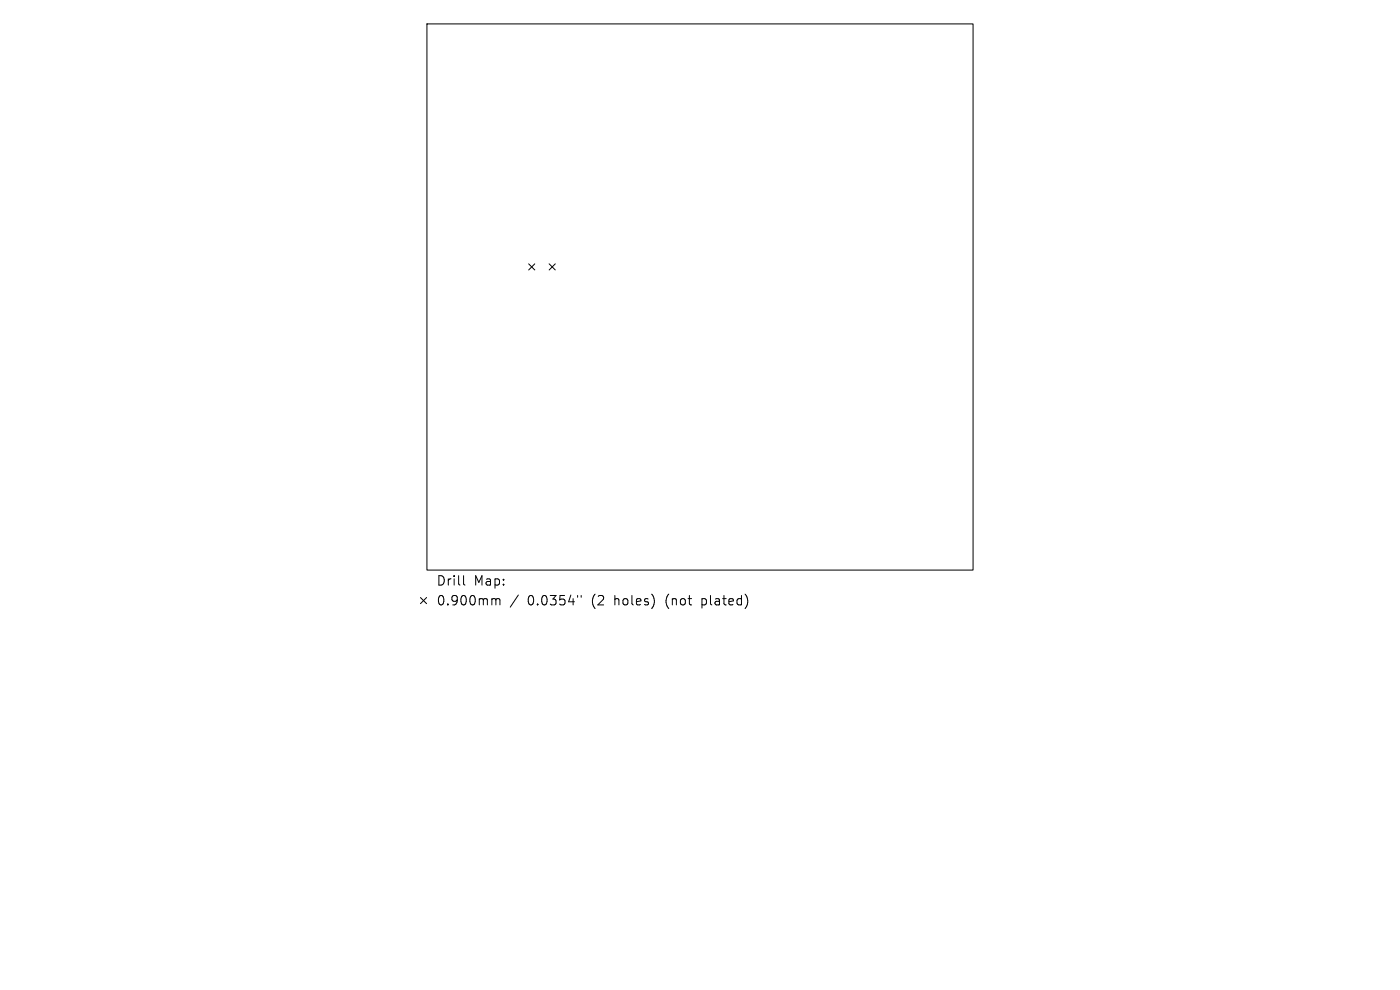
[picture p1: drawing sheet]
<svg xmlns="http://www.w3.org/2000/svg" width="297mm" height="210mm" viewBox="0 0 297 210" stroke-linecap="round" stroke-linejoin="round" font-family="sans-serif">
<defs><g id="words">
<g font-size="2.8">
<text x="92.5" y="124.5">Drill</text>
<text x="100.5" y="124.5">Map:</text>
<text x="92.5" y="128.7">0.900mm</text>
<text x="111.9" y="128.7">0.0354&quot;</text>
<text x="125.7" y="128.7">(2</text>
<text x="130.6" y="128.7">holes)</text>
<text x="141.7" y="128.7">(not</text>
<text x="149.5" y="128.7">plated)</text>
</g>
</g></defs>
<g fill="none" stroke="#000" stroke-width=".21">
<path d="M90.6 5.1h115.8v115.8h-115.8zM112.2 56l1.3 1.3M113.5 56l-1.3 1.3M116.5 56l1.3 1.3M117.8 56l-1.3 1.3M89.2 126.8l1.3 1.3M90.5 126.8l-1.3 1.3M98.3 122.1v1.7l.3 .3M104.6 127l.5 .1 .1 .2M105.2 127.3l.3-.3 .5 .1 .1 1.2M105.2 127.3v1M110 126.2l-1.8 2.6"/>
<path d="M122.5 126.3v.4M123.3 126.3v.4"/>
</g>
<use href="#words"/>
</svg>
